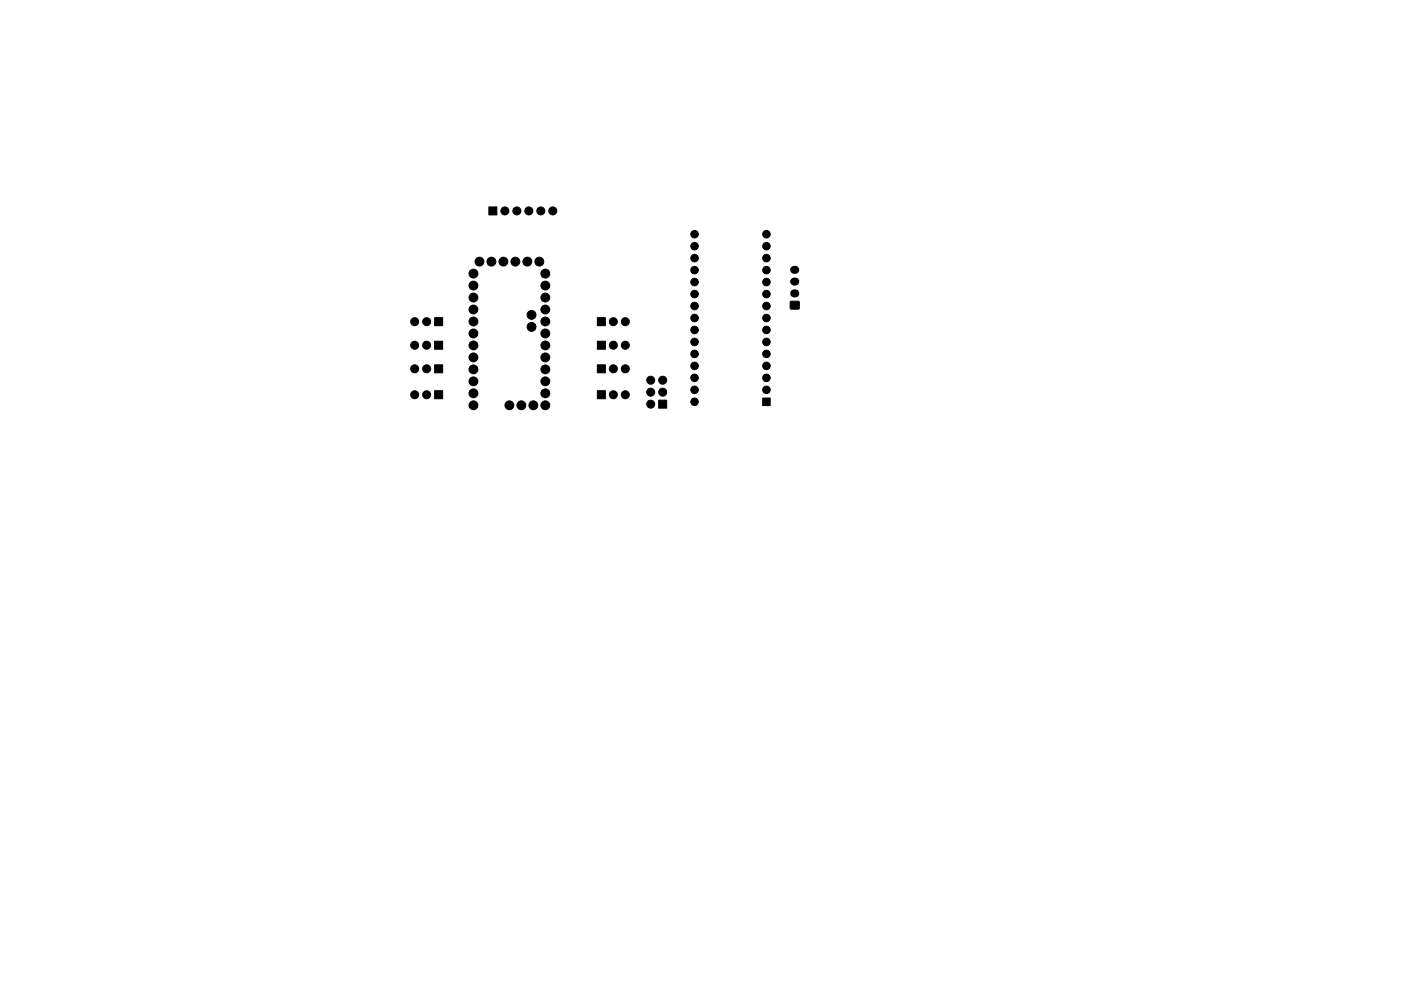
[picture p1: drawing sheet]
<svg xmlns="http://www.w3.org/2000/svg" width="297mm" height="210mm" viewBox="0 0 297 210" stroke-linecap="round" stroke-linejoin="round" font-family="sans-serif">
<path d="M168.4 57.2h.2M168.4 59.7h.2M168.4 62.2h.2" fill="none" stroke="#000" stroke-width="1.7"/>
<g fill="#000" stroke="#000" stroke-width=".21">
<path d="M103.7 43.9h1.7v1.7h-1.7zM92.1 77.4h1.7v1.7h-1.7zM92.1 72.4h1.7v1.7h-1.7zM92.1 67.4h1.7v1.7h-1.7zM126.6 72.4h1.8v1.7h-1.8zM126.6 67.4h1.8v1.7h-1.8zM126.6 77.4h1.8v1.7h-1.8zM167.6 64h1.8v1.5h-1.8zM92.1 82.9h1.7v1.7h-1.7zM126.6 82.9h1.8v1.7h-1.8zM139.6 84.9h1.7v1.7h-1.7zM161.7 84.4h1.6v1.6h-1.6z"/>
<circle cx="100.4" cy="58" r=".94"/>
<circle cx="101.6" cy="55.5" r=".94"/>
<circle cx="104.2" cy="55.5" r=".94"/>
<circle cx="106.7" cy="55.5" r=".94"/>
<circle cx="107" cy="44.7" r=".85"/>
<circle cx="109.3" cy="55.5" r=".94"/>
<circle cx="109.6" cy="44.7" r=".85"/>
<circle cx="111.8" cy="55.5" r=".94"/>
<circle cx="112.1" cy="44.7" r=".85"/>
<circle cx="114.3" cy="55.5" r=".94"/>
<circle cx="114.7" cy="44.7" r=".85"/>
<circle cx="115.6" cy="58" r=".94"/>
<circle cx="117.2" cy="44.7" r=".85"/>
<circle cx="147.3" cy="49.7" r=".8"/>
<circle cx="147.3" cy="57.3" r=".8"/>
<circle cx="147.3" cy="59.8" r=".8"/>
<circle cx="147.3" cy="54.8" r=".8"/>
<circle cx="147.3" cy="52.2" r=".8"/>
<circle cx="162.5" cy="54.8" r=".8"/>
<circle cx="162.5" cy="52.2" r=".8"/>
<circle cx="162.5" cy="57.3" r=".8"/>
<circle cx="162.5" cy="59.8" r=".8"/>
<circle cx="162.5" cy="49.7" r=".8"/>
<circle cx="87.9" cy="78.2" r=".85"/>
<circle cx="87.9" cy="73.2" r=".85"/>
<circle cx="87.9" cy="68.2" r=".85"/>
<circle cx="90.5" cy="78.2" r=".85"/>
<circle cx="90.5" cy="73.2" r=".85"/>
<circle cx="90.5" cy="68.2" r=".85"/>
<circle cx="100.4" cy="70.7" r=".94"/>
<circle cx="100.4" cy="68.2" r=".94"/>
<circle cx="100.4" cy="73.3" r=".94"/>
<circle cx="100.4" cy="65.7" r=".94"/>
<circle cx="100.4" cy="75.8" r=".94"/>
<circle cx="100.4" cy="63.1" r=".94"/>
<circle cx="100.4" cy="60.6" r=".94"/>
<circle cx="100.4" cy="78.4" r=".94"/>
<circle cx="112.7" cy="66.8" r=".94"/>
<circle cx="112.7" cy="69.4" r=".94"/>
<circle cx="115.6" cy="60.6" r=".94"/>
<circle cx="115.6" cy="68.2" r=".94"/>
<circle cx="115.6" cy="73.3" r=".94"/>
<circle cx="115.6" cy="63.1" r=".94"/>
<circle cx="115.6" cy="75.8" r=".94"/>
<circle cx="115.6" cy="65.7" r=".94"/>
<circle cx="115.6" cy="78.4" r=".94"/>
<circle cx="115.6" cy="70.7" r=".94"/>
<circle cx="130" cy="68.2" r=".85"/>
<circle cx="130" cy="78.2" r=".85"/>
<circle cx="130" cy="73.2" r=".85"/>
<circle cx="132.6" cy="68.2" r=".85"/>
<circle cx="132.6" cy="73.2" r=".85"/>
<circle cx="132.6" cy="78.2" r=".85"/>
<circle cx="147.3" cy="62.4" r=".8"/>
<circle cx="147.3" cy="75.1" r=".8"/>
<circle cx="147.3" cy="72.5" r=".8"/>
<circle cx="147.3" cy="64.9" r=".8"/>
<circle cx="147.3" cy="77.6" r=".8"/>
<circle cx="147.3" cy="67.5" r=".8"/>
<circle cx="147.3" cy="70" r=".8"/>
<circle cx="162.5" cy="64.9" r=".8"/>
<circle cx="162.5" cy="75.1" r=".8"/>
<circle cx="162.5" cy="62.4" r=".8"/>
<circle cx="162.5" cy="67.5" r=".8"/>
<circle cx="162.5" cy="72.5" r=".8"/>
<circle cx="162.5" cy="77.6" r=".8"/>
<circle cx="162.5" cy="70" r=".8"/>
<circle cx="87.9" cy="83.7" r=".85"/>
<circle cx="90.5" cy="83.7" r=".85"/>
<circle cx="100.4" cy="86" r=".94"/>
<circle cx="100.4" cy="80.9" r=".94"/>
<circle cx="100.4" cy="83.4" r=".94"/>
<circle cx="108" cy="86" r=".94"/>
<circle cx="110.5" cy="86" r=".94"/>
<circle cx="113.1" cy="86" r=".94"/>
<circle cx="115.6" cy="83.4" r=".94"/>
<circle cx="115.6" cy="86" r=".94"/>
<circle cx="115.6" cy="80.9" r=".94"/>
<circle cx="130" cy="83.7" r=".85"/>
<circle cx="132.6" cy="83.7" r=".85"/>
<circle cx="138" cy="85.7" r=".85"/>
<circle cx="138" cy="80.7" r=".85"/>
<circle cx="138" cy="83.2" r=".85"/>
<circle cx="140.5" cy="80.7" r=".85"/>
<circle cx="140.5" cy="83.2" r=".85"/>
<circle cx="147.3" cy="82.7" r=".8"/>
<circle cx="147.3" cy="85.2" r=".8"/>
<circle cx="147.3" cy="80.2" r=".8"/>
<circle cx="162.5" cy="82.7" r=".8"/>
<circle cx="162.5" cy="80.2" r=".8"/>
</g>
</svg>
